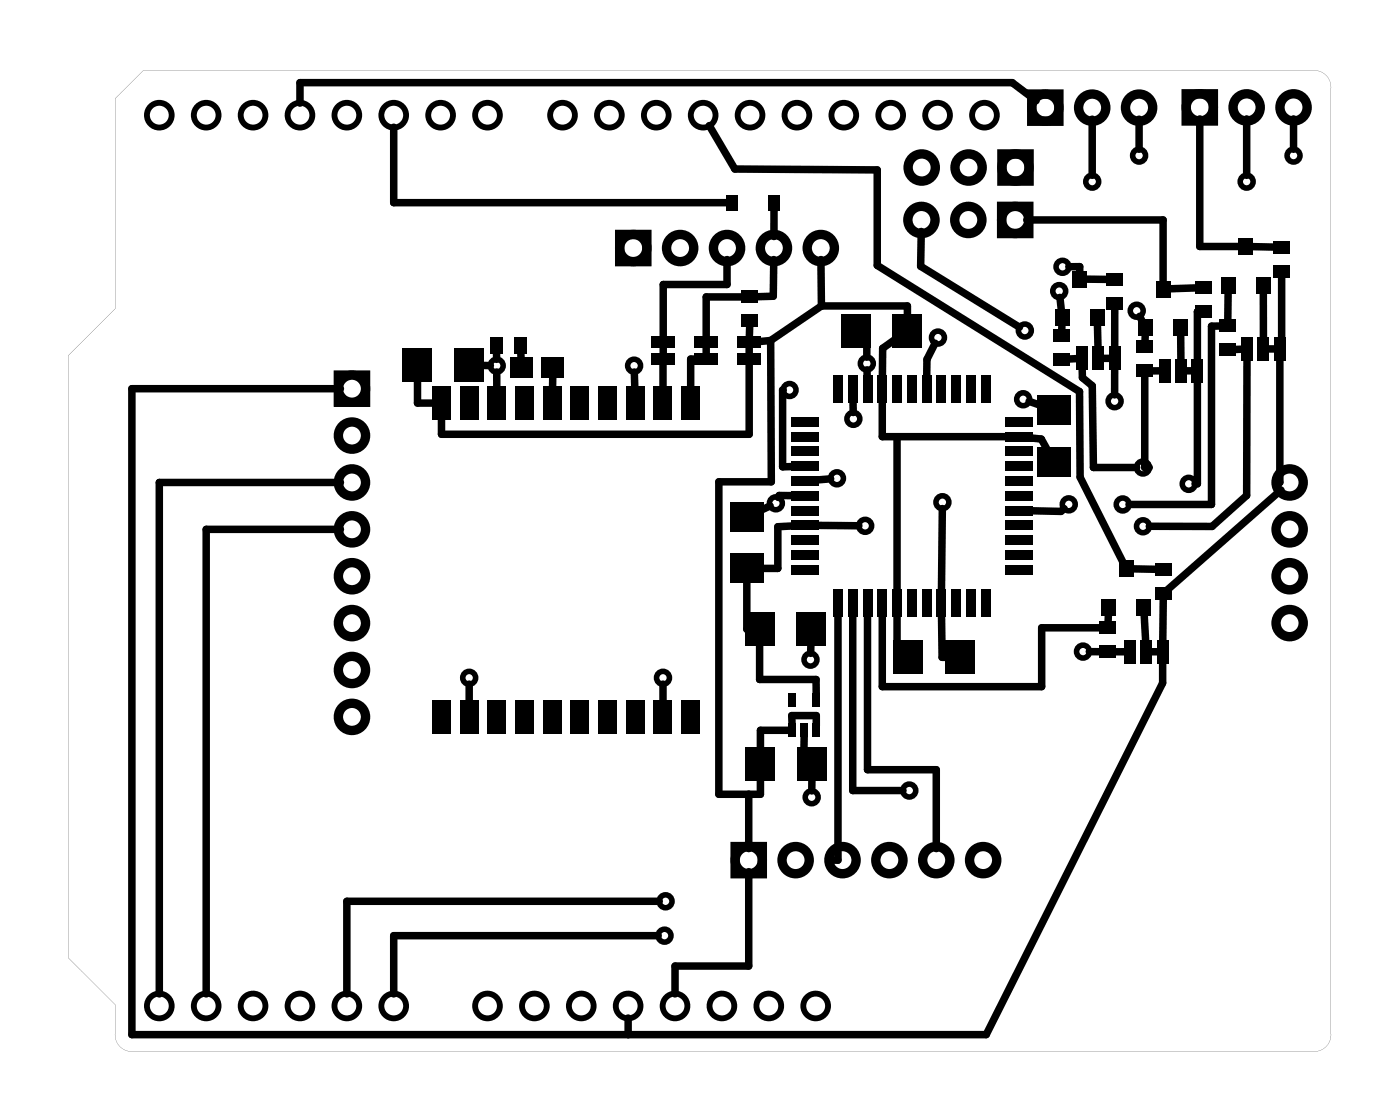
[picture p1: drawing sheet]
<svg xmlns="http://www.w3.org/2000/svg" width="76mm" height="61mm" viewBox="0 0 76 61" stroke-linecap="round" stroke-linejoin="round" font-family="sans-serif">
<g fill="#000">
<path d="M21.8 18.9h1.6v1.8h-1.6zM24.6 18.9h1.6v1.8h-1.6zM26.5 18.2h.7v.9h-.7zM27.8 18.2h.7v.9h-.7zM35.3 18.2h1.3v.7h-1.3zM35.3 19.1h1.3v.7h-1.3zM37.6 18.2h1.3v.7h-1.3zM37.6 19.1h1.3v.7h-1.3zM39.3 10.6h.7v.8h-.7zM40 18.2h1.2v.7h-1.2zM40 19.1h1.2v.7h-1.2zM40.2 15.7h.9v.7h-.9z"/>
<path d="M40.2 17h.9v.7h-.9zM41.6 10.6h.7v.8h-.7zM45.6 17h1.6v1.8h-1.6zM48.4 17h1.6v1.8h-1.6zM57.1 17.8h.9v.7h-.9zM57.1 19.1h.9v.7h-.9zM57.1 16.8h.8v.9h-.8zM58.1 14.7h.8v.9h-.8zM58.3 18.8h.6v1.2h-.6zM59.2 18.8h.6v1.2h-.6zM59 16.8h.8v.9h-.8zM59.9 14.8h.9v.7h-.9z"/>
<path d="M59.9 16.1h.9v.7h-.9zM60.1 18.8h.6v1.2h-.6zM61.7 17.3h.8v.9h-.8zM61.6 18.4h.9v.7h-.9zM62.8 19.5h.6v1.2h-.6zM62.6 15.2h.8v.9h-.8zM63.7 19.5h.6v1.2h-.6zM63.6 17.3h.8v.9h-.8zM64.6 19.5h.6v1.2h-.6zM64.8 16.5h.9v.7h-.9zM64.8 15.2h.9v.7h-.9zM66.1 15h.8v.9h-.8z"/>
<path d="M66.1 18.6h.9v.7h-.9zM66.1 17.3h.9v.7h-.9zM67.2 18.3h.7v1.2h-.7zM67.1 12.9h.8v.9h-.8zM68.1 18.3h.7v1.2h-.7zM68 15h.8v.9h-.8zM69 18.3h.7v1.2h-.7zM69 14.3h.9v.7h-.9zM69 13h.9v.7h-.9zM23.4 20.9h1v1.8h-1zM23.4 37.9h1v1.8h-1zM24.9 20.9h1v1.8h-1z"/>
<path d="M24.9 37.9h1v1.8h-1zM26.4 20.9h1v1.8h-1zM26.4 37.9h1v1.8h-1zM27.7 19.4h1.2v1.1h-1.2zM27.9 37.9h1v1.8h-1zM27.9 20.9h1v1.8h-1zM29.4 19.4h1.2v1.1h-1.2zM29.4 20.9h1v1.8h-1zM29.4 37.9h1v1.8h-1zM30.9 20.9h1v1.8h-1zM30.9 37.9h1v1.8h-1zM32.4 37.9h1v1.8h-1z"/>
<path d="M32.4 20.9h1v1.8h-1zM33.9 37.9h1v1.8h-1zM33.9 20.9h1v1.8h-1zM35.4 37.9h1v1.8h-1zM35.4 20.9h1v1.8h-1zM36.9 37.9h1v1.8h-1zM36.9 20.9h1v1.8h-1zM39.6 27.2h1.8v1.6h-1.8zM39.6 30h1.8v1.6h-1.8zM40.4 33.2h1.6v1.8h-1.6zM42.7 39.2h.4v.7h-.4zM42.7 37.5h.4v.8h-.4z"/>
<path d="M43.4 39.2h.4v.7h-.4zM42.8 30.6h1.5v.5h-1.5zM42.8 29.8h1.5v.5h-1.5zM42.8 29h1.5v.5h-1.5zM42.8 28.2h1.5v.5h-1.5zM42.8 27.4h1.5v.5h-1.5zM42.8 26.6h1.5v.5h-1.5zM42.8 25.8h1.5v.5h-1.5zM42.8 25h1.5v.5h-1.5zM42.8 24.2h1.5v.5h-1.5zM42.8 23.4h1.5v.5h-1.5zM42.8 22.6h1.5v.5h-1.5z"/>
<path d="M44 39.2h.4v.7h-.4zM44 37.5h.4v.8h-.4zM43.2 33.2h1.6v1.8h-1.6zM45.1 31.9h.5v1.5h-.5zM45.1 20.3h.5v1.5h-.5zM45.9 31.9h.5v1.5h-.5zM45.9 20.3h.5v1.5h-.5zM46.7 31.9h.5v1.5h-.5zM46.7 20.3h.5v1.5h-.5zM47.5 31.9h.5v1.5h-.5zM47.5 20.3h.5v1.5h-.5zM48.3 31.9h.5v1.5h-.5z"/>
<path d="M48.3 20.3h.5v1.5h-.5zM49.1 31.9h.5v1.5h-.5zM49.1 20.3h.5v1.5h-.5zM48.4 34.7h1.6v1.8h-1.6zM49.9 31.9h.5v1.5h-.5zM49.9 20.3h.5v1.5h-.5zM50.7 31.9h.5v1.5h-.5zM50.7 20.3h.5v1.5h-.5zM51.5 31.9h.5v1.5h-.5zM51.5 20.3h.5v1.5h-.5zM51.2 34.7h1.6v1.8h-1.6zM52.3 31.9h.5v1.5h-.5z"/>
<path d="M52.3 20.3h.5v1.5h-.5zM53.1 31.9h.5v1.5h-.5zM53.1 20.3h.5v1.5h-.5zM54.4 22.6h1.5v.5h-1.5zM54.4 23.4h1.5v.5h-1.5zM54.4 24.2h1.5v.5h-1.5zM54.4 25h1.5v.5h-1.5zM54.4 25.8h1.5v.5h-1.5zM54.4 26.6h1.5v.5h-1.5zM54.4 27.4h1.5v.5h-1.5zM54.4 28.2h1.5v.5h-1.5zM54.4 29h1.5v.5h-1.5z"/>
<path d="M54.4 29.8h1.5v.5h-1.5zM54.4 30.6h1.5v.5h-1.5zM56.2 21.4h1.8v1.6h-1.8zM56.2 24.2h1.8v1.6h-1.8zM59.6 33.7h.9v.7h-.9zM59.6 35h.9v.7h-.9zM59.7 32.5h.8v.9h-.8zM60.6 30.4h.8v.9h-.8zM60.9 34.7h.6v1.2h-.6zM61.6 32.5h.8v.9h-.8zM61.8 34.7h.6v1.2h-.6zM61.6 19.7h.9v.7h-.9z"/>
<path d="M62.6 30.5h.9v.7h-.9zM62.6 31.8h.9v.7h-.9zM62.7 34.7h.6v1.2h-.6zM40.4 40.5h1.6v1.8h-1.6zM43.2 40.5h1.6v1.8h-1.6z"/>
<path d="M6.2 5.3v11.4l-2.5 2.6v32.6l2.5 2.5v1.6a.89 .89 0 0 0 1 1h63.9a.89 .89 0 0 0 1-1v-51.2a.89 .89 0 0 0-.8-1h-63.5zM6.2 5.3l1.6-1.5h63.3a.89 .89 0 0 1 1 1v51.4a.9 .9 0 0 1-1 .8h-64.1a.9 .9 0 0 1-.8-1v-1.6l-2.5-2.5v-32.6l2.5-2.6z"/>
</g>
<g fill="none" stroke="#000" stroke-width=".51">
<path d="M33.6 12.7h1.4v1.5h-1.4zM54.3 11.2h1.4v1.5h-1.4zM54.3 8.3h1.5v1.5h-1.5zM55.9 5.1h1.5v1.5h-1.5zM64.3 5.1h1.4v1.5h-1.4zM39.8 45.9h1.5v1.4h-1.5z"/>
<circle cx="34.3" cy="13.4" r=".74"/>
<circle cx="36.8" cy="13.4" r=".74"/>
<circle cx="39.4" cy="13.4" r=".74"/>
<circle cx="41.9" cy="13.4" r=".74"/>
<circle cx="44.5" cy="13.4" r=".74"/>
<circle cx="49.9" cy="11.9" r=".74"/>
<circle cx="49.9" cy="9.1" r=".74"/>
<circle cx="52.5" cy="11.9" r=".74"/>
<circle cx="52.5" cy="9.1" r=".74"/>
<circle cx="55" cy="11.9" r=".74"/>
<circle cx="55" cy="9.1" r=".74"/>
<circle cx="56.6" cy="5.8" r=".74"/>
<circle cx="59.2" cy="5.8" r=".74"/>
<circle cx="61.7" cy="5.8" r=".74"/>
<circle cx="65" cy="5.8" r=".74"/>
<circle cx="67.5" cy="5.8" r=".74"/>
<circle cx="70.1" cy="5.8" r=".74"/>
<circle cx="19.1" cy="23.6" r=".74"/>
<circle cx="19.1" cy="21.1" r=".74"/>
<circle cx="19.1" cy="28.7" r=".74"/>
<circle cx="19.1" cy="26.1" r=".74"/>
<circle cx="19.1" cy="31.2" r=".74"/>
<circle cx="19.1" cy="36.3" r=".74"/>
<circle cx="19.1" cy="33.8" r=".74"/>
<circle cx="19.1" cy="38.8" r=".74"/>
<circle cx="69.9" cy="33.8" r=".74"/>
<circle cx="69.9" cy="31.2" r=".74"/>
<circle cx="69.9" cy="28.7" r=".74"/>
<circle cx="69.9" cy="26.1" r=".74"/>
<circle cx="40.6" cy="46.6" r=".74"/>
<circle cx="43.1" cy="46.6" r=".74"/>
<circle cx="45.6" cy="46.6" r=".74"/>
<circle cx="48.2" cy="46.6" r=".74"/>
<circle cx="50.7" cy="46.6" r=".74"/>
<circle cx="53.3" cy="46.6" r=".74"/>
</g>
<g fill="none" stroke="#000" stroke-width=".32">
<circle cx="8.6" cy="6.2" r=".67"/>
<circle cx="11.2" cy="6.2" r=".67"/>
<circle cx="13.7" cy="6.2" r=".67"/>
<circle cx="16.3" cy="6.2" r=".67"/>
<circle cx="18.8" cy="6.2" r=".67"/>
<circle cx="21.3" cy="6.2" r=".67"/>
<circle cx="23.9" cy="6.2" r=".67"/>
<circle cx="26.4" cy="6.2" r=".67"/>
<circle cx="30.5" cy="6.2" r=".67"/>
<circle cx="33" cy="6.2" r=".67"/>
<circle cx="35.6" cy="6.2" r=".67"/>
<circle cx="38.1" cy="6.2" r=".67"/>
<circle cx="40.6" cy="6.2" r=".67"/>
<circle cx="43.2" cy="6.2" r=".67"/>
<circle cx="45.7" cy="6.2" r=".67"/>
<circle cx="48.3" cy="6.2" r=".67"/>
<circle cx="50.8" cy="6.2" r=".67"/>
<circle cx="53.3" cy="6.2" r=".67"/>
<circle cx="8.6" cy="54.5" r=".67"/>
<circle cx="11.2" cy="54.5" r=".67"/>
<circle cx="13.7" cy="54.5" r=".67"/>
<circle cx="16.3" cy="54.5" r=".67"/>
<circle cx="18.8" cy="54.5" r=".67"/>
<circle cx="21.3" cy="54.5" r=".67"/>
<circle cx="26.4" cy="54.5" r=".67"/>
<circle cx="29" cy="54.5" r=".67"/>
<circle cx="31.5" cy="54.5" r=".67"/>
<circle cx="34" cy="54.5" r=".67"/>
<circle cx="36.6" cy="54.5" r=".67"/>
<circle cx="39.1" cy="54.5" r=".67"/>
<circle cx="41.7" cy="54.5" r=".67"/>
<circle cx="44.2" cy="54.5" r=".67"/>
</g>
<g fill="none" stroke="#000" stroke-width=".41">
<path d="M21.3 6.9v4.1h18.2M26.1 19.8h.5M26.9 19v.5M28.2 19v.5M35.9 19.5v1.6M35.9 18.7v.6M37.8 19.5h-.4v1.6M38.3 18.7v.6M38.4 6.8l1.4 2.4h7.7v5.2l11 6.8v4.7l2.4 4.6M39.4 14.1v1.3h-3.5v3M40.3 16.1h-2v2.3M40.6 19.6v3.9h-16.7v-.9"/>
<path d="M40.6 18.7v.6M40.6 17.6v.8M41.8 18.4l-.7 .1M41.8 18.4v7.7h-2.9v16.9h2.3v-.8M41.9 14.1v1.9l-1 .1M41.9 11.3v1.5M44.5 14.1v2.5M44.5 16.6l-2.7 1.8M44.5 16.6h4.7v.6M46.4 17.9h.6v1.5M48.5 18.4l-.7 .5v1.5M49.9 12.5v1.9l5.3 3.3"/>
<path d="M50.7 18.6l-.5 .9v.9M55.6 11.9h7.4v3.4M56.1 5.5l-1.3-1h-38.5v1.1M57.4 16.1l.1 .8M57.5 17.5v.5M57.9 14.5l.6-.1v.4M58.4 19.4l-.6 .1M58.6 19.9v.6l.6 .4v4.4h2.4M58.8 15.1h1.3M59.2 6.5v3M59.5 17.5v1.4M59.7 19.4h.5"/>
<path d="M60.4 19.9v1.5M60.4 16.7v2.2M61.7 6.5v1.6M61.7 17.1l.2 .3M62 18.1v.5M64 18.1v1.5M64.9 15.6h-1.6M64.9 16.9v2.7M65 6.4v7h2.2M66.2 17.7h-.6v9.6h-4.4M66.5 15.8v1.6M67.4 18.9h-.6"/>
<path d="M67.5 6.4v3.1M67.6 19.4l-.1 7.4-1.8 1.7h-3.4M67.7 13.4h1.4M68.4 15.8v2.6M68.6 18.9h.6M69.3 19.4v6.7h-.1M69.4 14.9v4h-.1M70.1 6.4v1.7M18.3 20.3h1.6v1.5h-1.6zM18.4 28.7h-7.2v25.1M18.4 26.1h-9.8v27.7M18.4 21.1h-11.3v35h46.3l9.6-19.1v-1.2"/>
<path d="M22.6 20.5v1.3h1M25.4 37.1v1M26.9 20.2v.9M29.9 20.3v.8M34.4 20.2v.9M35.9 37.1v1M40.5 31.5v2.6M41.2 34.8v2h3v.9M41.7 27.4l-.5 .2M42.4 21.1v4.2h.6M42.9 39.6h-1.7v1M42.9 39.3v-.5h1.3v.5"/>
<path d="M43 26.9l-.8-.1v.2M43 28.5h-.9v2.3h-.9M43.6 39.8v1l.4 .6M43.9 34.8v.6M44.2 28.5h2.3M45 25.9l-.8 .1M45.4 33.3v13.3h-.4M46.2 33.3v9.5h2.7M46.2 21.7v.7M47 20v.4M47 33.3v8.4h3.7v4.3M47.8 33.3v3.9h8.6v-3.2h3.3"/>
<path d="M47.8 21.7v2h6.8M48.6 33.3v2.3h.6M48.6 23.7v8.3M51 33.3v2.3h.3M51.1 27.6l-.1 4.4M55.8 21.7l.5 .2M55.8 23.7l.6 .1 .3 .6M57.6 27.6l-.1 .1h-1.7M59 35.3h.7M60.1 33.2l-.1 .6M61 35.3h-.7M61.3 30.8h1.4"/>
<path d="M62 33.2l.1 1.6M62 20.3v5h.3M62.3 35.3h.5M62.9 20.1h-.6M63 32.4v2.4M64.2 20.1h.5M64.9 20.6v5.6h-.2M69.4 26.6l-6.1 5.3M34 55.2v.9M35.7 50.7h-14.4v3.1M35.7 48.8h-16.9v5M40.6 47.2v5.1h-4v1.5"/>
<path d="M40.6 43v3M44 42.2v.7"/>
</g>
<g fill="none" stroke="#000" stroke-width=".3">
<circle cx="26.9" cy="19.8" r=".35"/>
<circle cx="34.4" cy="19.8" r=".35"/>
<circle cx="47" cy="19.7" r=".35"/>
<circle cx="50.8" cy="18.3" r=".35"/>
<circle cx="55.5" cy="17.9" r=".35"/>
<circle cx="57.4" cy="15.8" r=".35"/>
<circle cx="57.6" cy="14.5" r=".35"/>
<circle cx="59.2" cy="9.8" r=".35"/>
<circle cx="61.6" cy="16.8" r=".35"/>
<circle cx="61.7" cy="8.4" r=".35"/>
<circle cx="67.5" cy="9.8" r=".35"/>
<circle cx="70.1" cy="8.4" r=".35"/>
<circle cx="25.4" cy="36.7" r=".35"/>
<circle cx="35.9" cy="36.7" r=".35"/>
<circle cx="42" cy="27.3" r=".35"/>
<circle cx="42.8" cy="21.1" r=".35"/>
<circle cx="43.9" cy="35.7" r=".35"/>
<circle cx="45.3" cy="25.9" r=".35"/>
<circle cx="46.2" cy="22.7" r=".35"/>
<circle cx="46.9" cy="28.5" r=".35"/>
<circle cx="51.1" cy="27.2" r=".35"/>
<circle cx="55.4" cy="21.6" r=".35"/>
<circle cx="57.9" cy="27.3" r=".35"/>
<circle cx="58.7" cy="35.3" r=".35"/>
<circle cx="60.4" cy="21.7" r=".35"/>
<circle cx="60.8" cy="27.3" r=".35"/>
<circle cx="61.9" cy="25.3" r=".35"/>
<circle cx="61.9" cy="28.5" r=".35"/>
<circle cx="64.4" cy="26.2" r=".35"/>
<circle cx="36" cy="50.7" r=".35"/>
<circle cx="36.1" cy="48.8" r=".35"/>
<circle cx="44" cy="43.2" r=".35"/>
<circle cx="49.3" cy="42.8" r=".35"/>
</g>
</svg>
